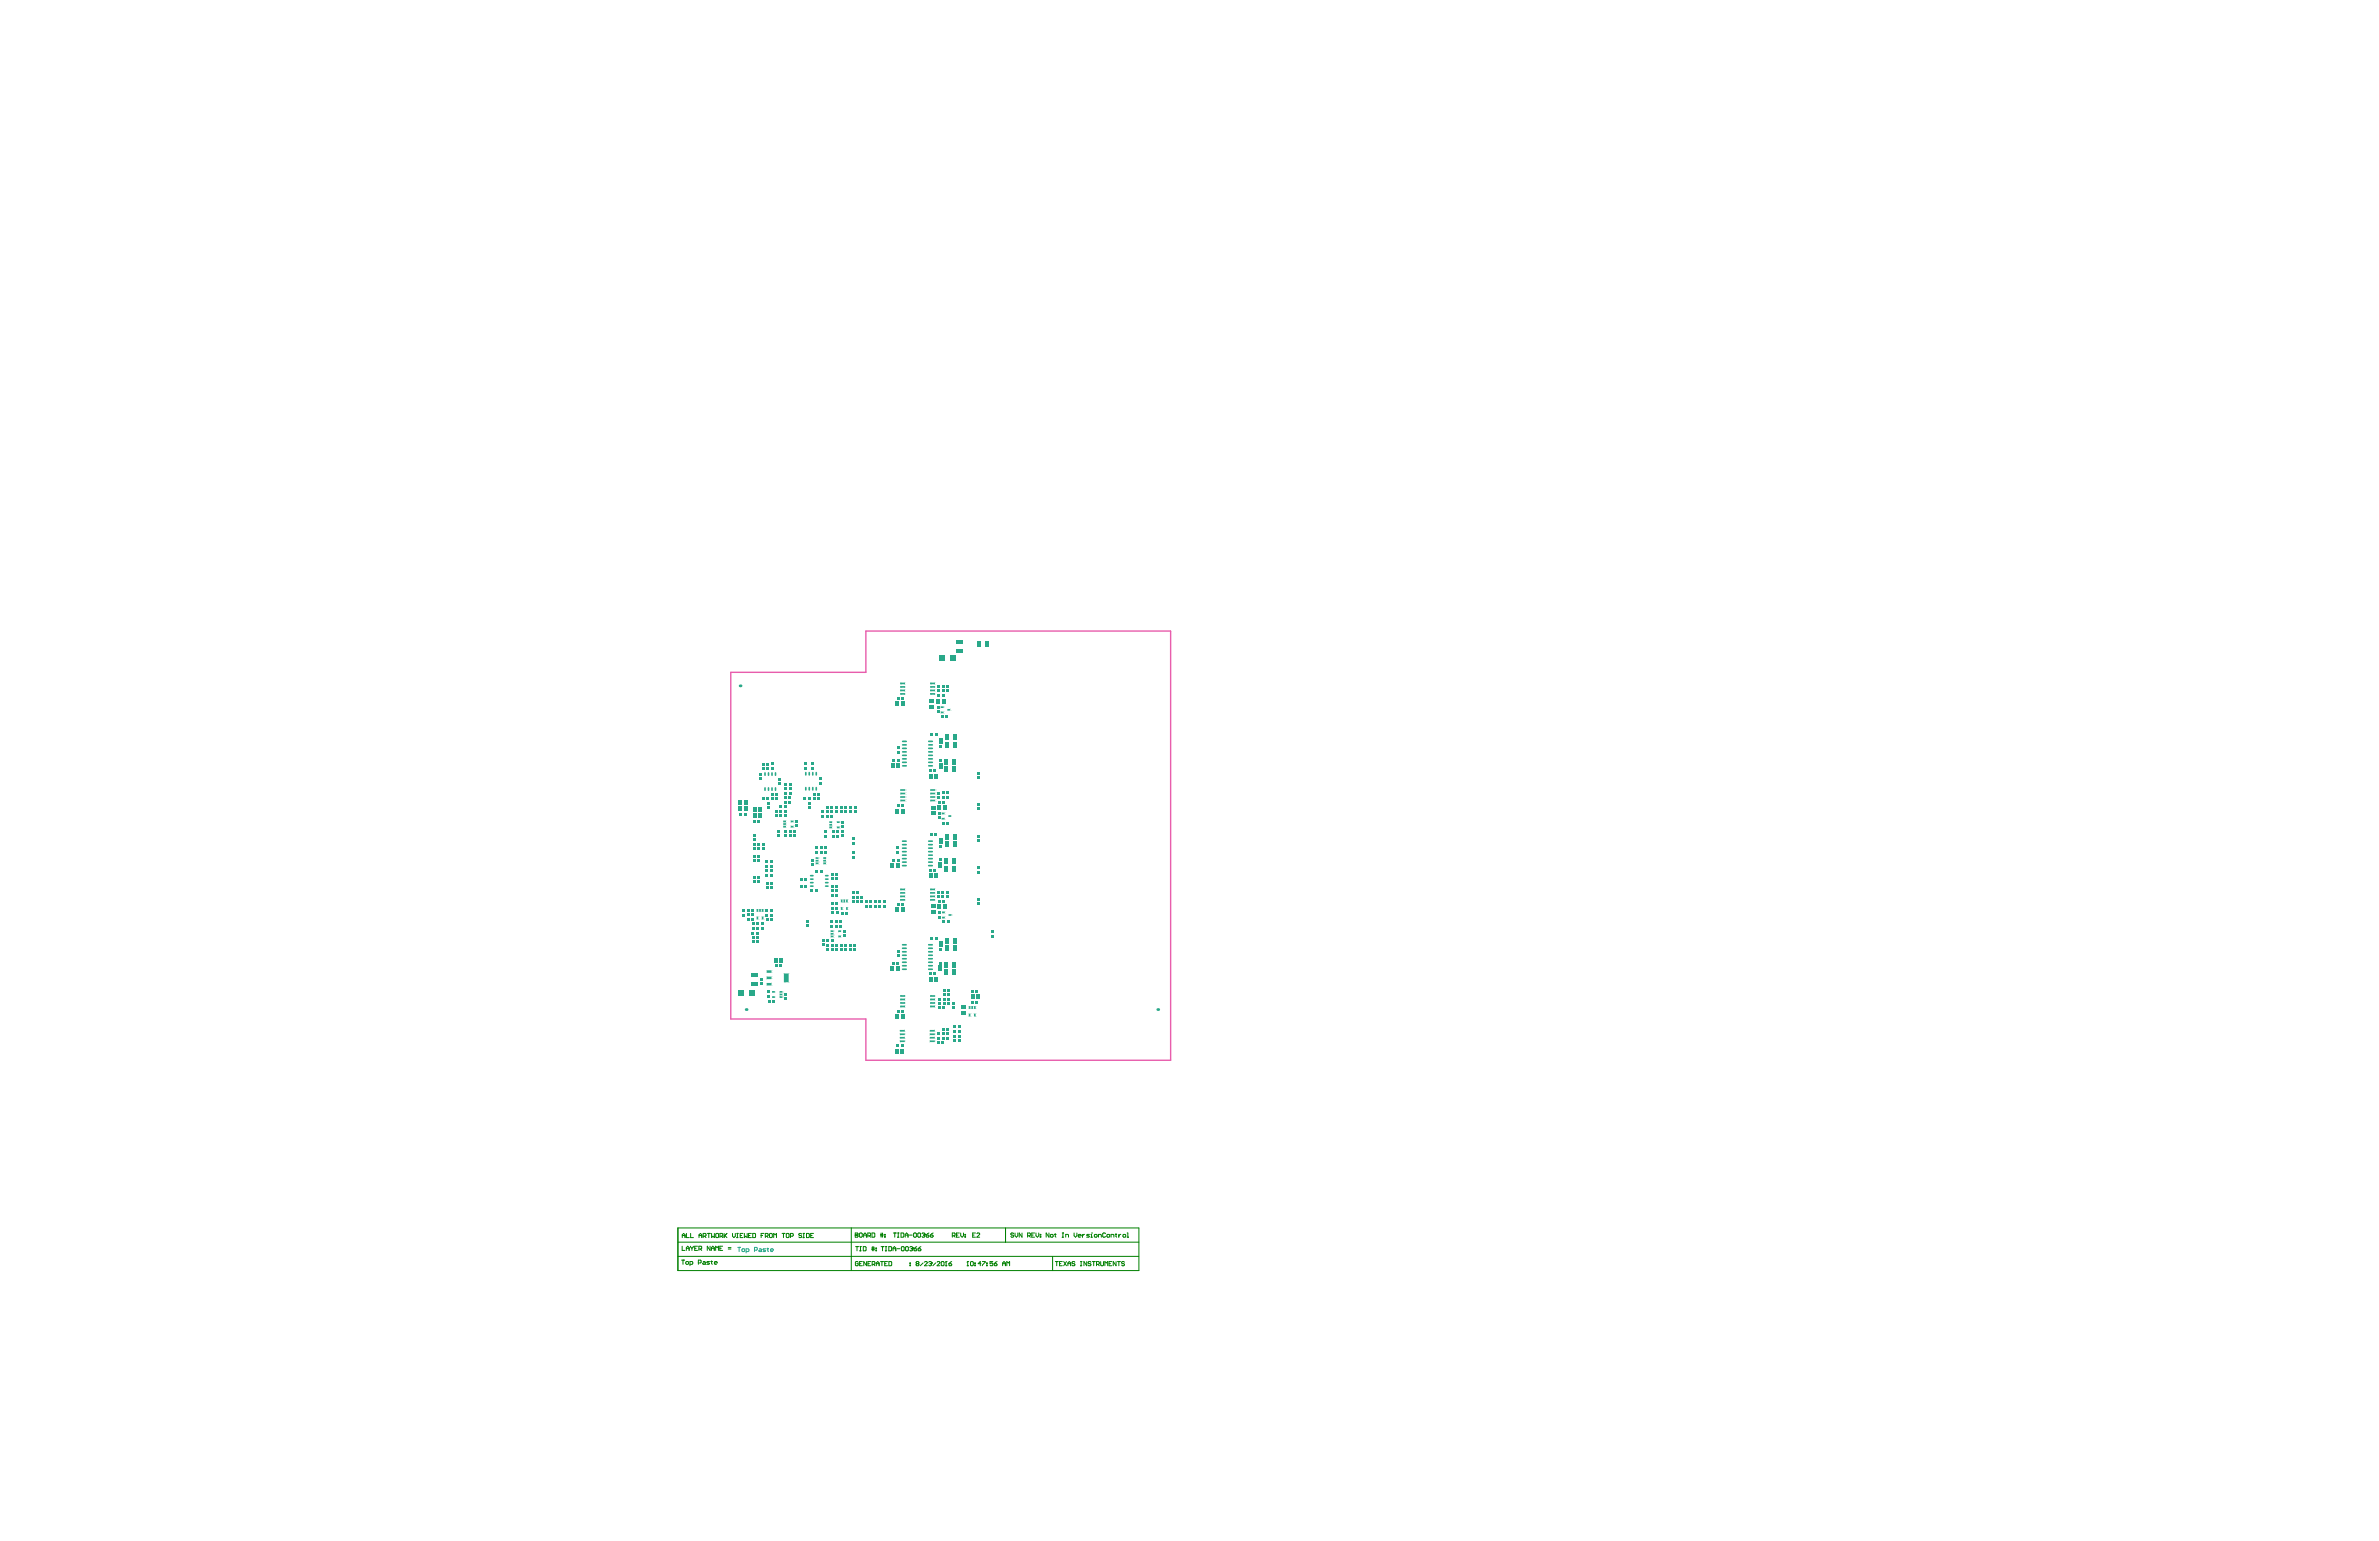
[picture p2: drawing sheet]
<svg xmlns="http://www.w3.org/2000/svg" width="864mm" height="559mm" viewBox="0 0 864 559" stroke-linecap="round" stroke-linejoin="round" font-family="sans-serif">
<g fill="none" stroke="#008000" stroke-width=".36">
<path d="M246.1 455.9h167.3M246.1 450.7h167.3M247.4 457.2h1M247.6 452.2v1.5h1M247.7 449.1v-1l.5-.6 .5 .6v1M247.7 448.3h1M247.9 457.2v1.6M249.1 453.7v-1l.6-.5 .5 .5v1M249.1 453h1.1M249.2 447.5v1.6h1M249.2 457.7l.8 .3-.3 .8-.8-.3zM250.5 458.8h.7l.3-.3-.3-.8h-.7v1.6"/>
<path d="M250.7 452.2l.5 .8M250.7 447.5v1.6h1M251.2 453v.7M251.7 452.2l-.5 .8M252.2 453h.5M253.2 452.2h-1v1.5h1M253.5 458.3h.8l.2-.3-.2-.8h-.8v1.6M253.7 453.2h.8l.2-.2-.2-.8h-.8v1.5M253.7 449.1v-1l.6-.6 .5 .6v1M253.7 448.3h1.1M254.2 453.2l.5 .5M255.3 448.6h.7l.3-.3-.3-.8h-.7v1.6"/>
<path d="M255.3 457.7l.7 .3v.8h-.7l-.3-.3 .3-.2h.7M255.8 448.6l.5 .5M256.8 447.5h1M257.3 447.5v1.6M257.6 457.7h-.8l-.3 .3 1.1 .5-.3 .3h-.8M257.8 452.2v1.5l-1-1.5v1.5M258.1 457.7h.5M258.3 453h1M258.3 453.7v-1l.5-.5 .5 .5v1M258.3 447.5v1.6l.5-.5 .5 .5v-1.6M258.3 457.5v1l.3 .3M259.3 458.3h1l-.2-.6-.8 .3 .3 .8h.5"/>
<path d="M259.8 453.7v-1.5l.5 .5 .5-.5v1.5M259.8 447.8l.3-.3 .7 .3v1l-.2 .3-.8-.3zM261.3 453h.5M261.4 448.6h.7l.3-.3-.3-.8h-.7v1.6M261.9 448.6l.5 .5M262.3 452.2h-1v1.5h1M262.9 447.5v1.6M263.1 448.3l.8 .8M263.9 447.5l-1 1.1M264.4 453.2h1M264.4 452.7h1M265.9 447.5v1.1l.5 .5 .5-.5v-1.1"/>
<path d="M267.4 449.1h.5M267.4 447.5h.5M267.7 447.5v1.6M268.7 448.3h.5M269.7 447.5h-1v1.6h1M270.2 447.5v1.6l.5-.5 .5 .5v-1.6M271.7 448.3h.5M272.8 447.5h-1.1v1.6h1.1M273.3 447.5h.7l.3 .3v1l-.3 .3h-.7zM276.3 448.3h.5M277.3 447.5h-1v1.6M277.8 448.6h.8l.2-.8-.2-.3h-.8v1.6"/>
<path d="M278.3 448.6l.5 .5M279.6 447.5l.8 .3v1l-.3 .3-.8-.3v-1zM280.9 449.1v-1.6l.5 .6 .5-.6v1.6M283.9 447.5h1M284.4 447.5v1.6M285.7 447.5l.7 .3v1l-.2 .3-.8-.3v-1zM286.9 448.6h.8l.3-.8-.3-.3h-.8v1.6M291 447.8l-.3-.3-.7 .3 .2 .5 .8 .3-.3 .5-.7-.3M291.5 449.1h.5M291.5 447.5h.5M291.8 447.5v1.6M292.8 447.5h.7l.3 .3v1l-.3 .3h-.7z"/>
<path d="M294.3 448.3h.5M295.3 447.5h-1v1.6h1M309 445.5v15.5M310.5 448.2h.1M310.5 447.4h.7l.3 .2-.3 .6 .3 .5-.3 .2h-.7zM310.5 448.2h.7M310.6 452.3h1M311.1 452.3v1.6M311.5 458l-.2-.2-.8 .2v1l.8 .3 .2-.8h-.5M312 447.6l.2-.2 .8 .2v1.1l-.3 .2-.7-.2zM312 458.5h.5M312.1 452.3h.5"/>
<path d="M312.1 453.9h.5M312.4 452.3v1.6M313.1 457.8h-1.1v1.5h1.1M313.4 452.3h.7l.3 .3v1l-.3 .3h-.7zM313.5 448.2h1M313.5 448.9v-1l.5-.5 .5 .5v1M314.6 457.8v1.5l-1-1.5v1.5M315 448.4h.8l.2-.8-.2-.2h-.8v1.5M315.1 458.5h.5M315.5 448.4l.5 .5M316.1 457.8h-1v1.5h1M316.4 452.8h1"/>
<path d="M316.4 453.4h1M316.5 447.4h.8l.3 .2v1.1l-.3 .2h-.8zM316.6 458.8h.8l.2-.8-.2-.2h-.8v1.5M316.7 452.3v1.6M317.1 458.8l.5 .5M317.2 452.3v1.6M317.9 453.6l.3 .3zM317.9 452.8l.3 .3zM318.1 458.5h1M318.1 459.3v-1l.5-.5 .5 .5v1M319.6 447.9h1M319.6 448.4h1"/>
<path d="M319.6 457.8h1.1M319.8 447.4v1.5M319.9 452.3h1M320.1 457.8v1.5M320.3 447.4v1.5M320.4 452.3v1.6M321.1 448.7l.3 .2zM321.1 447.9l.3 .3zM321.2 458.5h.5M321.4 452.3h.5M321.4 453.9h.5M321.6 452.3v1.6"/>
<path d="M322.2 457.8h-1v1.5h1M322.6 452.3h.8l.3 .3v1l-.3 .3h-.8zM322.7 457.8h.7l.3 .2v1l-.3 .3h-.7zM324.2 453.1h1M324.2 453.9v-1.1l.5-.5 .5 .5v1.1M324.3 447.4h1M324.8 447.4v1.5M325.7 453.1h1M325.8 448.9h.5M325.8 447.4h.5M326.1 447.4v1.5M327.1 447.4h.7l.3 .2v1.1l-.3 .2h-.7z"/>
<path d="M327.5 452.3l.7 .3v1l-.2 .3-.8-.3v-1zM328.6 448.2h1M328.6 448.9v-1l.5-.5 .5 .5v1M329 452.3l.7 .3v1l-.2 .3-.8-.3v-1zM330.1 448.2h1M330.2 452.6l.8-.3 .3 .5M330.3 459l.2 .3zM330.3 458.3l.2 .2zM330.8 453.1h.2M331 453.1l.3 .3-.3 .5-.8-.3M331.3 452.8h.1M331.3 452.8l-.3 .3"/>
<path d="M331.8 453.1h.7l.3 .5-.8 .3zM331.9 447.4l.8 .2v1.1l-.3 .2-.8-.2v-1.1zM332.8 452.3l-1 .8M332.8 458.5l-.2-.2 .2-.5 .8 .2-.3 .5M332.8 458.5l-.2 .3 .2 .5 .8-.3-.3-.5M332.8 458.5h.5M333.3 453.1h.7l.3 .5-.8 .3zM333.4 447.4l.8 .2v1.1l-.3 .2-.7-.2v-1.1zM334.3 452.3l-1 .8M334.7 447.6l.7-.2 .3 .5M335.1 458.3l-1 1M335.2 448.2h.2"/>
<path d="M335.4 448.2l.3 .2-.3 .5-.7-.2M335.6 458l.3-.2 .7 .2-1 1.3h1M335.7 447.9h.1M335.7 447.9l-.3 .3M336.2 448.2h.8l.2 .5-.7 .2zM337.1 458l.8-.2 .2 .5M337.2 447.4l-1 .8M337.6 458.5h.3M337.7 448.2h.8l.2 .5-.7 .2zM337.9 458.5l.2 .3-.2 .5-.8-.3M338.1 458.3h.1M338.1 458.3l-.2 .2"/>
<path d="M338.7 447.4l-1 .8M339.7 458.3l-1.1 1M340.2 458l.2-.2 .8 .2-1 1.3h1M341.7 458l.2-.2 .8 .2v1l-.3 .3-.7-.3zM343.2 459.3h.5M343.5 457.8h.1M343.5 457.8v1.5M343.5 457.8l-.3 .2M344.5 458.5h.7l.3 .5-.8 .3zM345.5 457.8l-1 .7M345.7 448.4h.8l.2-.8-.2-.2h-.8v1.5M346.2 448.4l.5 .5"/>
<path d="M347.2 448.2h.5M348.2 447.4h-1v1.5h1M348.7 447.4v1l.5 .5 .6-.5v-1M350.3 448.7l.2 .2zM350.3 447.9l.2 .3zM351 459.3h.5M351.3 457.8h.1M351.3 457.8v1.5M351.3 457.8l-.3 .2M352.3 458l.3-.2 .7 .2v1l-.2 .3-.8-.3zM353.1 448.2h.5M353.8 459l.3 .3z"/>
<path d="M353.8 458.3l.3 .2zM354.1 447.4h-1v1.5h1M354.6 447.6l.3-.2 .7 .2-1 1.3h1M356.1 458.5h-1l.8-.7v1.5M356.6 457.8h1l-1 1.5M358.1 459l.3 .3zM358.1 458.3l.3 .2zM360.4 457.8h-1v.7l.5-.2 .5 .2-.2 .8-.8-.3M360.9 458.5h.8l.2 .5-.7 .3zM361.9 457.8l-1 .7M364 459.3v-1l.5-.5 .5 .5v1M364 458.5h1"/>
<path d="M365 445.6v5.2M365.5 459.3v-1.5l.5 .5 .5-.5v1.5M368 447.6l-.3-.2-.8 .2 .3 .6 .8 .2-.3 .5-.8-.2M368.5 447.4v1l.5 .5 .5-.5v-1M371 447.4v1.5l-1-1.5v1.5M373 448.4h.8l.2-.8-.2-.2h-.8v1.5M373.5 448.4l.5 .5M374.5 448.2h.6M375.6 447.4h-1.1v1.5h1.1M376.1 447.4v1l.5 .5 .5-.5v-1M377.6 448.7l.2 .2zM377.6 447.9l.2 .3z"/>
<path d="M380.8 447.4v1.5l-1-1.5v1.5M381.5 447.9l.8 .3-.3 .7-.7-.2zM382.1 455.9v5.1M382.8 447.9h.5M383.1 447.6v1.1l.2 .2M383.1 457.8h1M383.6 457.8v1.5M384.6 458.5h.5M385.6 448.9h.5M385.6 447.4h.5M385.6 457.8h-1v1.5h1M385.9 447.4v1.5"/>
<path d="M386.1 457.8l1 1.5M386.9 448.9v-1h.7l.3 .3v.7M387.1 457.8l-1 1.5M387.7 458.5h1M387.7 459.3v-1l.5-.5 .5 .5v1M389.9 447.4v1l.5 .5 .5-.5v-1M390.2 458l-.3-.2-.7 .2 .2 .5 .8 .3-.3 .5-.7-.3M391.4 448.4h1l-.2-.5-.8 .3 .3 .7h.5M392.2 457.8h.5M392.2 459.3h.5M392.5 457.8v1.5M392.9 447.9v1"/>
<path d="M393.7 447.9l-.8 .5M394.5 457.8v1.5l-1-1.5v1.5M395.5 447.9h-.8l-.2 .3 1 .5-.3 .2h-.7M396 448.9h.5M396 447.9h.2v1M396 458l-.2-.2-.8 .2 .3 .5 .7 .3-.2 .5-.8-.3M396.2 447.4h.1M396.5 457.8h1M397 457.8v1.5M397.5 447.9l.8 .3-.3 .7-.7-.2zM398 458.8h.8l.3-.8-.3-.2h-.8v1.5M398.5 458.8l.6 .5"/>
<path d="M398.8 448.9v-1h.7l.3 .3v.7M399.6 457.8v1.2l.2 .3 .8-.3v-1.2M401.1 459.3v-1.5l.5 .5 .5-.5v1.5M401.3 447.6l-.2-.2-.8 .2v1.1l.2 .2 .8-.2M402.1 447.9l.7 .3-.2 .7-.8-.2zM402.6 458.5h.5M403.3 448.9v-1h.8l.2 .3v.7M403.6 457.8h-1v1.5h1M404.9 447.9h.5M405.1 447.6v1.1l.3 .2M405.1 457.8v1.5l-1-1.5v1.5M405.6 457.8h1.1"/>
<path d="M406.1 447.9v1M406.1 457.8v1.5M406.9 447.9l-.8 .5M407.9 447.9l.8 .3-.3 .7-.8-.2zM408.2 458l-.3-.2-.7 .2 .2 .5 .8 .3-.3 .5-.7-.3M409.2 448.9h.5M409.2 447.4h.2v1.5M246.1 461h167.3v-15.4h-167.3v15.4"/>
</g>
<path d="M265.3 244h49v-15h110.7v155.7h-110.7v-15h-49z" fill="none" stroke="#e85dac" stroke-width=".51"/>
<path d="M267.8 452.6h1M268.3 452.6v1.5M269.3 453.4l.8-.3 .2 .8-.7 .2zM270.8 454.1h.8l.3-.7-.3-.3h-.8v1.5M273.9 453.6h.7l.3-.2-.3-.8h-.7v1.5M275.7 453.1l.7 .3v.7h-.7l-.3-.2 .3-.3h.7M277.9 453.1h-.7l-.3 .3 1 .5-.2 .2h-.8M278.4 453.1h.6M278.7 452.9v1l.3 .2M279.7 453.6h1l-.2-.5-.8 .3 .3 .7h.5" fill="none" stroke="#29a889" stroke-width=".36"/>
<g fill="#29a889">
<path d="M271.2 331.5h1v.9h-1z" fill-rule="evenodd"/>
<path d="M271.2 329.9h1v.9h-1z" fill-rule="evenodd"/>
<path d="M272.9 339.7h.9v1h-.9z" fill-rule="evenodd"/>
<path d="M272.8 338.1h1v.9h-1z" fill-rule="evenodd"/>
<path d="M272.8 331.5h1v.9h-1z" fill-rule="evenodd"/>
<path d="M272.8 329.9h1v.9h-1z" fill-rule="evenodd"/>
<path d="M273.3 319.3h.9v1h-.9z" fill-rule="evenodd"/>
<path d="M273.3 317.7h.9v1h-.9z" fill-rule="evenodd"/>
<path d="M273.2 311.7h1v1h-1z" fill-rule="evenodd"/>
<path d="M273.3 307.4h.9v1h-.9z" fill-rule="evenodd"/>
<path d="M273.4 297.5h1v1h-1z" fill-rule="evenodd"/>
<path d="M274.6 329.9h.6v.9h-.6z" fill-rule="evenodd"/>
<path d="M275.6 329.8l.6 .1-.1 .9h-.5z" fill-rule="evenodd"/>
<path d="M274.9 319.3h1v1h-1z" fill-rule="evenodd"/>
<path d="M274.9 317.7h1v1h-1z" fill-rule="evenodd"/>
<path d="M274.8 311.7h1v1h-1z" fill-rule="evenodd"/>
<path d="M275 307.4h.9v1h-.9z" fill-rule="evenodd"/>
<path d="M274.9 297.5h1v1h-1z" fill-rule="evenodd"/>
<path d="M276.7 276.8h.9v1h-.9z" fill-rule="evenodd"/>
<path d="M281.4 350h1v.9h-1z" fill-rule="evenodd"/>
<path d="M281 347.7h1.3v1.6h-1.3z" fill-rule="evenodd"/>
<path d="M281.4 295.4h1v1h-1z" fill-rule="evenodd"/>
<path d="M281.4 289.3h1v1h-1z" fill-rule="evenodd"/>
<path d="M283.1 360.6h.9v.5l-.9 .1z" fill-rule="evenodd"/>
<path d="M283 350h1v.9h-1z" fill-rule="evenodd"/>
<path d="M283 347.7h1.3v1.6h-1.3z" fill-rule="evenodd"/>
<path d="M283 295.4h1v.9h-1z" fill-rule="evenodd"/>
<path d="M284.8 361.8h1v1h-1z" fill-rule="evenodd"/>
<path d="M284.8 360.2h1v1h-1z" fill-rule="evenodd"/>
<path d="M284.7 301.2h1v.9h-1z" fill-rule="evenodd"/>
<path d="M284.7 287.3h1v.9h-1z" fill-rule="evenodd"/>
<path d="M287.1 299.7h.9l.1 .5-1 .1z" fill-rule="evenodd"/>
<path d="M287.1 297.8h.9l.1 .5-1 .1z" fill-rule="evenodd"/>
<path d="M293.3 291h1v1h-1z" fill-rule="evenodd"/>
<path d="M293.3 289.3h1v1h-1z" fill-rule="evenodd"/>
<path d="M295 289.3h1v1h-1z" fill-rule="evenodd"/>
<path d="M297.6 315.6h1v1h-1z" fill-rule="evenodd"/>
<path d="M297.7 307.2h1v.9h-1z" fill-rule="evenodd"/>
<path d="M299.3 307.1h.9v1h-.9z" fill-rule="evenodd"/>
<path d="M299 302.9h1v1h-1z" fill-rule="evenodd"/>
<path d="M299 301.3h1v1h-1z" fill-rule="evenodd"/>
<path d="M301.6 344.1h1v1h-1z" fill-rule="evenodd"/>
<path d="M301.5 339.5h1v.5l-.9 .1z" fill-rule="evenodd"/>
<path d="M301.6 337.6h.9v.5l-.9 .1z" fill-rule="evenodd"/>
<path d="M301.6 338.5h.9v.6h-.9z" fill-rule="evenodd"/>
<path d="M301.5 335.6h1v.9h-1z" fill-rule="evenodd"/>
<path d="M301.5 334h1v.9h-1z" fill-rule="evenodd"/>
<path d="M301.7 327.5h1v1h-1z" fill-rule="evenodd"/>
<path d="M301.1 300l.9-.1v.6h-.9z" fill-rule="evenodd"/>
<path d="M301.1 299h.9v.5l-.9 .1z" fill-rule="evenodd"/>
<path d="M301.1 298.1l.9-.1v.6h-.9z" fill-rule="evenodd"/>
<path d="M301.4 295.7h1v.9h-1z" fill-rule="evenodd"/>
<path d="M303.2 344.1h1v.9h-1z" fill-rule="evenodd"/>
<path d="M303.1 335.6h1v.9h-1z" fill-rule="evenodd"/>
<path d="M303.1 334h1v.9h-1z" fill-rule="evenodd"/>
<path d="M303.4 327.5h.9v1h-.9z" fill-rule="evenodd"/>
<path d="M303.3 321.2h.9v1h-.9z" fill-rule="evenodd"/>
<path d="M303.6 301.3h1v1h-1z" fill-rule="evenodd"/>
<path d="M303.8 300l.9-.1 .1 .6h-1z" fill-rule="evenodd"/>
<path d="M303.8 298.1l.9-.1 .1 .6h-1z" fill-rule="evenodd"/>
<path d="M305.4 301.2h.9v1h-.9z" fill-rule="evenodd"/>
<path d="M305.4 299.4h1v1h-1z" fill-rule="evenodd"/>
<path d="M309.9 344h1v1h-1z" fill-rule="evenodd"/>
<path d="M309.2 323.5h1v.9h-1z" fill-rule="evenodd"/>
<path d="M309.4 309h.9v1h-.9z" fill-rule="evenodd"/>
<path d="M309.4 305.5h.9v1h-.9z" fill-rule="evenodd"/>
<path d="M323.2 313.2h1.3v1.6h-1.3z" fill-rule="evenodd"/>
<path d="M323.9 311.6h1v1h-1z" fill-rule="evenodd"/>
<path d="M324 275.3h1v1h-1z" fill-rule="evenodd"/>
<path d="M325.6 366.6h1v1h-1z" fill-rule="evenodd"/>
<path d="M325.5 346.3h1v1h-1z" fill-rule="evenodd"/>
<path d="M325.5 327.7h1v1h-1z" fill-rule="evenodd"/>
<path d="M325.3 313.2h1.2v1.6h-1.2z" fill-rule="evenodd"/>
<path d="M325.5 311.6h1v1h-1z" fill-rule="evenodd"/>
<path d="M325.5 307.1h.9v1h-.9z" fill-rule="evenodd"/>
<path d="M325.6 275.3h1v1h-1z" fill-rule="evenodd"/>
<path d="M325.5 272.5h1v1h-1z" fill-rule="evenodd"/>
<path d="M325.5 270.9h1v1h-1z" fill-rule="evenodd"/>
<path d="M325.5 252.9h1v1h-1z" fill-rule="evenodd"/>
<path d="M337.7 339.9h1v1h-1z" fill-rule="evenodd"/>
<path d="M340.1 376.2h1v1h-1z" fill-rule="evenodd"/>
<path d="M340.1 374.6h1v1h-1z" fill-rule="evenodd"/>
<path d="M340.2 323.3h1v1h-1z" fill-rule="evenodd"/>
<path d="M340.3 288.9h.9v1h-.9z" fill-rule="evenodd"/>
<path d="M340.3 287.3h.9v1h-.9z" fill-rule="evenodd"/>
<path d="M340.2 250.2h1v1h-1z" fill-rule="evenodd"/>
<path d="M340.2 248.6h1v1h-1z" fill-rule="evenodd"/>
<path d="M341.8 376.2h1v1h-1z" fill-rule="evenodd"/>
<path d="M341.8 374.6h1v.9h-1z" fill-rule="evenodd"/>
<path d="M342.3 362.1h1v.9h-1z" fill-rule="evenodd"/>
<path d="M342.3 360.4h1v1h-1z" fill-rule="evenodd"/>
<path d="M342.2 334h1v1h-1z" fill-rule="evenodd"/>
<path d="M341.8 323.4h1v.9h-1z" fill-rule="evenodd"/>
<path d="M341.9 294.9h.9l.1 .5-1 .1z" fill-rule="evenodd"/>
<path d="M342 288.9h1v.9h-1z" fill-rule="evenodd"/>
<path d="M342 287.2h1v1h-1z" fill-rule="evenodd"/>
<path d="M341.6 256.3h.9v.5l-.9 .1z" fill-rule="evenodd"/>
<path d="M341.9 250.2h1v.9h-1z" fill-rule="evenodd"/>
<path d="M341.9 248.5h1v1h-1z" fill-rule="evenodd"/>
<path d="M343.9 362.1h1v.9h-1z" fill-rule="evenodd"/>
<path d="M343.9 360.4h1v1h-1z" fill-rule="evenodd"/>
<path d="M343.8 334h1v1h-1z" fill-rule="evenodd"/>
<path d="M344.4 331.7h.9l.1 .5-1 .1z" fill-rule="evenodd"/>
<path d="M344.3 295.8h.9l.1 .6h-1z" fill-rule="evenodd"/>
<path d="M343.6 288.9h1v.9h-1z" fill-rule="evenodd"/>
<path d="M343.6 287.2h1v1h-1z" fill-rule="evenodd"/>
<path d="M344 257.2h.9v.6h-.9z" fill-rule="evenodd"/>
<path d="M343.5 250.2h1v.9h-1z" fill-rule="evenodd"/>
<path d="M343.5 248.5h1v1h-1z" fill-rule="evenodd"/>
<path d="M346 372.1h1v1h-1z" fill-rule="evenodd"/>
<path d="M347.7 372.1h.9v1h-.9z" fill-rule="evenodd"/>
<path d="M351.7 367.8l.6 .1-.1 .9h-.5z" fill-rule="evenodd"/>
<path d="M359.8 337.5h.9v1h-.9z" fill-rule="evenodd"/>
<path d="M271.2 333.1h1v.9h-1z" fill-rule="evenodd"/>
<path d="M272.9 341.3h.9v1h-.9z" fill-rule="evenodd"/>
<path d="M272.9 336.3h.9v1h-.9z" fill-rule="evenodd"/>
<path d="M272.9 334.7h.9v1h-.9z" fill-rule="evenodd"/>
<path d="M272.8 333.1h1v.9h-1z" fill-rule="evenodd"/>
<path d="M273.2 310.2h1v.9h-1z" fill-rule="evenodd"/>
<path d="M273.3 305.8h.9v1h-.9z" fill-rule="evenodd"/>
<path d="M273.3 302.6h1v1h-1z" fill-rule="evenodd"/>
<path d="M273.3 304.2h1v1h-1z" fill-rule="evenodd"/>
<path d="M274.6 332.6h.6v1l-.6-.1z" fill-rule="evenodd"/>
<path d="M274.8 310.2h1v.9h-1z" fill-rule="evenodd"/>
<path d="M275 305.8h.9v1h-.9z" fill-rule="evenodd"/>
</g>
<path d="M277.7 280.4v.9M277.7 285.9v.8" fill="none" stroke="#29a889" stroke-width=".6"/>
<g fill="#29a889">
<path d="M276.7 278.4h.9v1h-.9z" fill-rule="evenodd"/>
<path d="M278.7 362.9h1v1h-1z" fill-rule="evenodd"/>
<path d="M278.7 359.4h.9v1h-.9z" fill-rule="evenodd"/>
<path d="M278.7 361h.9v1h-.9z" fill-rule="evenodd"/>
</g>
<path d="M279 280.4v.9M279 285.9v.8" fill="none" stroke="#29a889" stroke-width=".6"/>
<path d="M281.4 293.8h1v1h-1z" fill-rule="evenodd" fill="#29a889"/>
<path d="M281.5 285.9v.8" fill="none" stroke="#29a889" stroke-width=".6"/>
<path d="M281.4 287.8h1v1h-1z" fill-rule="evenodd" fill="#29a889"/>
<path d="M281.5 280.4v.9" fill="none" stroke="#29a889" stroke-width=".6"/>
<g fill="#29a889">
<path d="M283 361.6l1-.1v.5l-.9 .1z" fill-rule="evenodd"/>
<path d="M283.1 359.6h.9v.6h-.9z" fill-rule="evenodd"/>
<path d="M283 293.8h1v1h-1z" fill-rule="evenodd"/>
<path d="M283 292.2h1v1h-1z" fill-rule="evenodd"/>
<path d="M284.7 302.7h1v1h-1z" fill-rule="evenodd"/>
<path d="M284.8 284h.9v1h-.9z" fill-rule="evenodd"/>
<path d="M284.8 285.6h.9v1h-.9z" fill-rule="evenodd"/>
<path d="M293.3 292.6h1v1h-1z" fill-rule="evenodd"/>
</g>
<path d="M293.8 280.3v.9M293.8 285.8v.8M296.3 285.8v.8" fill="none" stroke="#29a889" stroke-width=".6"/>
<path d="M295 287.8h1v1h-1z" fill-rule="evenodd" fill="#29a889"/>
<path d="M296.3 280.3v.9" fill="none" stroke="#29a889" stroke-width=".6"/>
<g fill="#29a889">
<path d="M297.7 308.7h1v1h-1z" fill-rule="evenodd"/>
<path d="M297.5 283.7h.9v1h-.9z" fill-rule="evenodd"/>
<path d="M297.5 282.1h.9v1h-.9z" fill-rule="evenodd"/>
<path d="M299.3 308.7h.9v1h-.9z" fill-rule="evenodd"/>
<path d="M301.6 340.8h1v1h-1z" fill-rule="evenodd"/>
<path d="M301.6 342.5h1v.9h-1z" fill-rule="evenodd"/>
<path d="M301.7 329.1h1v1h-1z" fill-rule="evenodd"/>
<path d="M301.6 324.4h1v.9h-1z" fill-rule="evenodd"/>
<path d="M301.8 330.7h1v1h-1z" fill-rule="evenodd"/>
<path d="M301.8 318.3h.9v1h-.9z" fill-rule="evenodd"/>
<path d="M301.8 316.7h.9v1h-.9z" fill-rule="evenodd"/>
<path d="M301.7 321.1h.9v1h-.9z" fill-rule="evenodd"/>
<path d="M301.7 322.7h.9v1h-.9z" fill-rule="evenodd"/>
<path d="M301.4 294.1h1v.9h-1z" fill-rule="evenodd"/>
<path d="M301.4 292.4h1v1h-1z" fill-rule="evenodd"/>
<path d="M303.2 342.5h1v1h-1z" fill-rule="evenodd"/>
<path d="M303.4 329.1h.9v1h-.9z" fill-rule="evenodd"/>
<path d="M303.2 324.4h1v.9h-1z" fill-rule="evenodd"/>
<path d="M303.4 330.7h1v1h-1z" fill-rule="evenodd"/>
<path d="M303.3 322.8h.9v1h-.9z" fill-rule="evenodd"/>
<path d="M303.3 316.7h.9v1h-.9z" fill-rule="evenodd"/>
<path d="M303.3 318.3h.9v1h-.9z" fill-rule="evenodd"/>
<path d="M303.6 302.9h1v.9h-1z" fill-rule="evenodd"/>
<path d="M303.2 292.5h1v.9h-1z" fill-rule="evenodd"/>
<path d="M303.2 294h1v1h-1z" fill-rule="evenodd"/>
<path d="M305.3 329.2h.5v1l-.6-.1z" fill-rule="evenodd"/>
<path d="M305.2 326.5h.6v.9h-.6z" fill-rule="evenodd"/>
<path d="M306.2 326.5h.6l-.1 .9h-.5z" fill-rule="evenodd"/>
<path d="M305.3 330.9h1v.9h-1z" fill-rule="evenodd"/>
<path d="M305.4 302.8h.9v1h-.9z" fill-rule="evenodd"/>
<path d="M305.4 297.8h1v1h-1z" fill-rule="evenodd"/>
<path d="M307.2 329.2h.5v1l-.6-.1z" fill-rule="evenodd"/>
<path d="M307.1 326.5h.6v.9h-.6z" fill-rule="evenodd"/>
<path d="M309.9 342.5h1v1h-1z" fill-rule="evenodd"/>
<path d="M309.2 325.1h1v1h-1z" fill-rule="evenodd"/>
<path d="M309.2 326.7h1v1h-1z" fill-rule="evenodd"/>
<path d="M309.4 310.6h.9v1h-.9z" fill-rule="evenodd"/>
<path d="M309.4 303.9h.9v1h-.9z" fill-rule="evenodd"/>
<path d="M309.9 292.5h1v.9h-1z" fill-rule="evenodd"/>
<path d="M309.9 294h1v1h-1z" fill-rule="evenodd"/>
<path d="M315.6 326.7h1v.9h-1z" fill-rule="evenodd"/>
<path d="M315.6 328.3h1v1h-1z" fill-rule="evenodd"/>
<path d="M317.3 328.3h.9v1h-.9z" fill-rule="evenodd"/>
<path d="M317.3 326.7h.9v1h-.9z" fill-rule="evenodd"/>
<path d="M323.8 349.2h1v1h-1z" fill-rule="evenodd"/>
<path d="M323.4 277h1.2v1.6h-1.2z" fill-rule="evenodd"/>
<path d="M325.4 379h1v1h-1z" fill-rule="evenodd"/>
<path d="M325.4 349.2h1v1h-1z" fill-rule="evenodd"/>
<path d="M325.5 344.7h1v1h-1z" fill-rule="evenodd"/>
<path d="M325.5 308.7h.9v1h-.9z" fill-rule="evenodd"/>
<path d="M325.6 291.8h1v1h-1z" fill-rule="evenodd"/>
<path d="M325.4 277h1.3v1.6h-1.3z" fill-rule="evenodd"/>
<path d="M337.7 302.5h1v.9h-1z" fill-rule="evenodd"/>
<path d="M337.8 266.1h1v.9h-1z" fill-rule="evenodd"/>
<path d="M337.5 253.7h1.6v1.3h-1.6z" fill-rule="evenodd"/>
<path d="M337.5 255.8h1.6v1.2h-1.6z" fill-rule="evenodd"/>
<path d="M340.1 377.9h1v.9h-1z" fill-rule="evenodd"/>
<path d="M340.2 324.9h1v1h-1z" fill-rule="evenodd"/>
<path d="M340.3 252h1v1h-1z" fill-rule="evenodd"/>
<path d="M339.9 253.7h1.3v1.6h-1.3z" fill-rule="evenodd"/>
<path d="M340.1 257.7h1v1h-1z" fill-rule="evenodd"/>
<path d="M340.1 256.1h1v1h-1z" fill-rule="evenodd"/>
<path d="M341.8 372.9h1v1h-1z" fill-rule="evenodd"/>
<path d="M341.7 377.9h1v.9h-1z" fill-rule="evenodd"/>
<path d="M342.1 365.2h1v1h-1z" fill-rule="evenodd"/>
<path d="M342.3 358.9h1v.9h-1z" fill-rule="evenodd"/>
<path d="M342.3 363.6h1v.9h-1z" fill-rule="evenodd"/>
<path d="M342 332.7l.9-.1 .1 .6h-1z" fill-rule="evenodd"/>
<path d="M341.8 324.9h1v1h-1z" fill-rule="evenodd"/>
<path d="M342.1 326.6h1v.9h-1z" fill-rule="evenodd"/>
<path d="M342 330.8h.9l.1 .5-1 .1z" fill-rule="evenodd"/>
<path d="M341.9 296.8h.9l.1 .5-1 .1z" fill-rule="evenodd"/>
<path d="M341.9 298.2h1v.9h-1z" fill-rule="evenodd"/>
<path d="M342.1 290.5h1v1h-1z" fill-rule="evenodd"/>
<path d="M341.5 259.6h1v1h-1z" fill-rule="evenodd"/>
<path d="M341.9 252h1v1h-1z" fill-rule="evenodd"/>
<path d="M341.9 253.7h1.3v1.6h-1.3z" fill-rule="evenodd"/>
<path d="M341.5 258.2h1v.5l-.9 .1z" fill-rule="evenodd"/>
<path d="M343.9 358.9h1v.9h-1z" fill-rule="evenodd"/>
<path d="M343.9 363.6h1v.9h-1z" fill-rule="evenodd"/>
<path d="M346 373.7h1v1h-1z" fill-rule="evenodd"/>
<path d="M346 375.4h1v1h-1z" fill-rule="evenodd"/>
<path d="M346 377h1v1h-1z" fill-rule="evenodd"/>
<path d="M345.7 365.1h.9v1h-.9z" fill-rule="evenodd"/>
<path d="M345.7 363.5h.9v1h-.9z" fill-rule="evenodd"/>
<path d="M345.7 351.9h1.3v1.8h-1.3z" fill-rule="evenodd"/>
<path d="M345.7 349.2h1.3v1.8h-1.3z" fill-rule="evenodd"/>
<path d="M346 340.5h1.2v1.8h-1.2z" fill-rule="evenodd"/>
<path d="M345.9 343.1h1.3v1.8h-1.3z" fill-rule="evenodd"/>
<path d="M345.7 311.6h1.3v1.8h-1.3z" fill-rule="evenodd"/>
<path d="M345.9 305.5h1.3v1.8h-1.3z" fill-rule="evenodd"/>
<path d="M345.9 302.9h1.3v1.8h-1.3z" fill-rule="evenodd"/>
<path d="M345.7 278.1h1.3v1.8h-1.3z" fill-rule="evenodd"/>
<path d="M346 269.3h1.3v1.8h-1.3z" fill-rule="evenodd"/>
<path d="M347.7 375.4h.9v1h-.9z" fill-rule="evenodd"/>
<path d="M347.7 377h.9v1h-.9z" fill-rule="evenodd"/>
<path d="M347.7 373.7h.9v1h-.9z" fill-rule="evenodd"/>
<path d="M351.7 365.1h.6l-.1 1-.5-.1z" fill-rule="evenodd"/>
<path d="M352.6 365.1h.6v1l-.6-.1z" fill-rule="evenodd"/>
<path d="M352.4 363.2h1v.9h-1z" fill-rule="evenodd"/>
<path d="M352.4 359.3h1v1h-1z" fill-rule="evenodd"/>
<path d="M354 363.2h1v.9h-1z" fill-rule="evenodd"/>
<path d="M354 359.3h1v1h-1z" fill-rule="evenodd"/>
<path d="M359.8 339.1h.9v1h-.9z" fill-rule="evenodd"/>
<path d="M345.7 314.3h1.3v1.8h-1.3z" fill-rule="evenodd"/>
<path d="M345.7 275.4h1.3v1.8h-1.3z" fill-rule="evenodd"/>
<path d="M346 266.7h1.3v1.8h-1.3z" fill-rule="evenodd"/>
<path d="M275.8 356.4h.9v1h-.9z" fill-rule="evenodd"/>
<path d="M274.4 339.7h1v1h-1z" fill-rule="evenodd"/>
<path d="M274.4 338.1h1v.9h-1z" fill-rule="evenodd"/>
<path d="M269.6 331.5h.9v1h-.9z" fill-rule="evenodd"/>
<path d="M269.6 329.9h.9v1h-.9z" fill-rule="evenodd"/>
<path d="M276.6 329.8l.5 .1v.9h-.6z" fill-rule="evenodd"/>
<path d="M270 295h1v.9h-1z" fill-rule="evenodd"/>
<path d="M275.3 293h1.3v1.6h-1.3z" fill-rule="evenodd"/>
<path d="M273.3 293h1.3v1.6h-1.3z" fill-rule="evenodd"/>
<path d="M278.3 354.4h1.7l.1 .8-1.7 .1z" fill-rule="evenodd"/>
<path d="M278.3 352.1h1.7l.1 .8-1.7 .1z" fill-rule="evenodd"/>
<path d="M279.6 331.5h.9v1h-.9z" fill-rule="evenodd"/>
<path d="M278 331.5h.9v1h-.9z" fill-rule="evenodd"/>
<path d="M279.6 329.9h.9v1h-.9z" fill-rule="evenodd"/>
<path d="M278 329.9h.9v1h-.9z" fill-rule="evenodd"/>
<path d="M279.6 321.5h1v1h-1z" fill-rule="evenodd"/>
<path d="M278 321.5h.9v1h-.9z" fill-rule="evenodd"/>
<path d="M279.6 319.9h1v1h-1z" fill-rule="evenodd"/>
<path d="M278 319.9h.9v1h-.9z" fill-rule="evenodd"/>
<path d="M279.5 317.1h1v1h-1z" fill-rule="evenodd"/>
<path d="M277.9 317.1h1v1h-1z" fill-rule="evenodd"/>
<path d="M279.5 315.5h1v1h-1z" fill-rule="evenodd"/>
<path d="M277.9 315.5h1v1h-1z" fill-rule="evenodd"/>
<path d="M279.5 313.8h1v1h-1z" fill-rule="evenodd"/>
<path d="M278 313.8h.9v1h-.9z" fill-rule="evenodd"/>
<path d="M282.3 301.1h.9v1h-.9z" fill-rule="evenodd"/>
<path d="M284.4 299.7h.9v.5l-.9 .1z" fill-rule="evenodd"/>
<path d="M284.4 297.8h.9v.5l-.9 .1z" fill-rule="evenodd"/>
<path d="M278.4 291h.9v1h-.9z" fill-rule="evenodd"/>
<path d="M278.2 289.4h1v.9h-1z" fill-rule="evenodd"/>
<path d="M279.8 289.3h1v1h-1z" fill-rule="evenodd"/>
<path d="M278.3 276.7h.9v1h-.9z" fill-rule="evenodd"/>
<path d="M279.9 276.7h.9v1h-.9z" fill-rule="evenodd"/>
<path d="M292.6 335.4h.9v1h-.9z" fill-rule="evenodd"/>
<path d="M292.6 333.8h.9v1h-.9z" fill-rule="evenodd"/>
<path d="M286.3 301.2h1v.9h-1z" fill-rule="evenodd"/>
<path d="M288 301.1h.9v1h-.9z" fill-rule="evenodd"/>
<path d="M288.7 299.2h.9v1h-.9z" fill-rule="evenodd"/>
<path d="M288.7 297.6h.9v1h-.9z" fill-rule="evenodd"/>
<path d="M286.3 289h.9v1h-.9z" fill-rule="evenodd"/>
<path d="M291.7 289.3h1v1h-1z" fill-rule="evenodd"/>
<path d="M286.3 287.3h1v.9h-1z" fill-rule="evenodd"/>
<path d="M292 276.6h1v1h-1z" fill-rule="evenodd"/>
<path d="M300 344.1h1v1h-1z" fill-rule="evenodd"/>
</g>
<path d="M294.3 317.7h.8M299.7 317.7h.9M294.3 321.5h.8M294.3 320.3h.8M299.7 321.5h.9M299.7 320.3h.9" fill="none" stroke="#29a889" stroke-width=".6"/>
<g fill="#29a889">
<path d="M296 315.6h1v1h-1z" fill-rule="evenodd"/>
<path d="M294.6 313.3h.9v1h-.9z" fill-rule="evenodd"/>
<path d="M296.1 312.1l1-.1v.6h-.9z" fill-rule="evenodd"/>
<path d="M296.2 311.1h.9v.5l-.9 .1z" fill-rule="evenodd"/>
<path d="M298.9 311.1h.9v.5l-.9 .1z" fill-rule="evenodd"/>
<path d="M298.9 312h.9v.6h-.9z" fill-rule="evenodd"/>
<path d="M294.6 311.8h.9v1h-.9z" fill-rule="evenodd"/>
<path d="M296.1 307.2h1v.9h-1z" fill-rule="evenodd"/>
<path d="M299.8 295.7h1v.9h-1z" fill-rule="evenodd"/>
<path d="M298.1 295.6h.9v1h-.9z" fill-rule="evenodd"/>
<path d="M296.6 289.3h1v1h-1z" fill-rule="evenodd"/>
<path d="M294.6 276.6h.9v1h-.9z" fill-rule="evenodd"/>
<path d="M304.8 344.1h1v.9h-1z" fill-rule="evenodd"/>
<path d="M308.3 344h1v1h-1z" fill-rule="evenodd"/>
<path d="M306.6 344.1h.9v1h-.9z" fill-rule="evenodd"/>
<path d="M304.3 339.5h.9l.1 .5-1 .1z" fill-rule="evenodd"/>
<path d="M304.3 337.6h.9l.1 .5-1 .1z" fill-rule="evenodd"/>
<path d="M306 337.5h.9v1h-.9z" fill-rule="evenodd"/>
<path d="M304.8 335.6h.9v1h-.9z" fill-rule="evenodd"/>
<path d="M304.8 334h.9v1h-.9z" fill-rule="evenodd"/>
<path d="M302 301.3h1v1h-1z" fill-rule="evenodd"/>
<path d="M310.8 323.5h1v.9h-1z" fill-rule="evenodd"/>
<path d="M326.7 376.3h1.7l.1 .5-1.8 .1z" fill-rule="evenodd"/>
<path d="M326.7 375h1.7l.1 .5-1.8 .1z" fill-rule="evenodd"/>
<path d="M327.2 366.6h1v1h-1z" fill-rule="evenodd"/>
<path d="M326.7 364.9h1.8v.5l-1.7 .1z" fill-rule="evenodd"/>
<path d="M326.7 362.4h1.8v.5l-1.7 .1z" fill-rule="evenodd"/>
</g>
<path d="M327.6 350.4h1.3M327.6 347.9h1.3M327.6 346.6h1.3M327.6 344.1h1.3M327.6 342.8h1.3" fill="none" stroke="#29a889" stroke-width=".6"/>
<g fill="#29a889">
<path d="M327 329.3h1.3v1.6h-1.3z" fill-rule="evenodd"/>
<path d="M327.1 327.7h1v1h-1z" fill-rule="evenodd"/>
<path d="M326.7 326.3l1.8-.1v.6h-1.7z" fill-rule="evenodd"/>
<path d="M326.7 323.7h1.8v.5l-1.7 .1z" fill-rule="evenodd"/>
<path d="M326.8 322.4h1.7v.6h-1.7z" fill-rule="evenodd"/>
</g>
<path d="M327.6 314.1h1.3M327.6 311.6h1.3M327.6 310.3h1.3M327.6 307.8h1.3M327.6 305.2h1.3M327.6 306.5h1.3" fill="none" stroke="#29a889" stroke-width=".6"/>
<g fill="#29a889">
<path d="M326.9 288.9h1.6l.1 .5-1.7 .1z" fill-rule="evenodd"/>
<path d="M326.9 287.6h1.6l.1 .6h-1.7z" fill-rule="evenodd"/>
</g>
<path d="M327.7 277.9h1.3M327.7 275.3h1.3M327.7 272.8h1.3M327.7 271.5h1.3M327.7 269h1.3" fill="none" stroke="#29a889" stroke-width=".6"/>
<g fill="#29a889">
<path d="M327.1 252.9h1v1h-1z" fill-rule="evenodd"/>
<path d="M326.7 250.3l1.8-.1v.6h-1.7z" fill-rule="evenodd"/>
<path d="M326.7 249h1.8v.5l-1.7 .1z" fill-rule="evenodd"/>
<path d="M337.6 376.3h1.7v.5l-1.7 .1z" fill-rule="evenodd"/>
<path d="M337.6 375h1.7v.5l-1.7 .1z" fill-rule="evenodd"/>
<path d="M337.6 364.9h1.8v.5l-1.7 .1z" fill-rule="evenodd"/>
<path d="M337.6 362.4h1.8v.5l-1.7 .1z" fill-rule="evenodd"/>
<path d="M340.6 362h.9v1h-.9z" fill-rule="evenodd"/>
</g>
<path d="M337.1 350.4h1.3M337.1 347.9h1.3M337.1 346.6h1.3M337.1 344.1h1.3" fill="none" stroke="#29a889" stroke-width=".6"/>
<path d="M341.2 344.1h.8v.8h-.8z" fill-rule="evenodd" fill="#29a889"/>
<path d="M337.1 342.8h1.3" fill="none" stroke="#29a889" stroke-width=".6"/>
<g fill="#29a889">
<path d="M339.3 339.9h1v1h-1z" fill-rule="evenodd"/>
<path d="M337.6 326.3l1.8-.1v.6h-1.7z" fill-rule="evenodd"/>
<path d="M337.6 323.7h1.8v.5l-1.7 .1z" fill-rule="evenodd"/>
<path d="M337.7 322.4h1.7v.6h-1.7z" fill-rule="evenodd"/>
<path d="M337.3 315.3h1v1h-1z" fill-rule="evenodd"/>
<path d="M338.9 315.3h1v1h-1z" fill-rule="evenodd"/>
</g>
<path d="M337.1 314.1h1.3M337.1 311.6h1.3" fill="none" stroke="#29a889" stroke-width=".6"/>
<path d="M340.9 311.4h.8v.8h-.8z" fill-rule="evenodd" fill="#29a889"/>
<path d="M337.1 310.3h1.3M337.1 307.8h1.3M337.1 305.2h1.3M337.1 306.5h1.3" fill="none" stroke="#29a889" stroke-width=".6"/>
<g fill="#29a889">
<path d="M337.7 288.9h1.7l.1 .5-1.8 .1z" fill-rule="evenodd"/>
<path d="M337.7 287.7l1.7-.1 .1 .6h-1.8z" fill-rule="evenodd"/>
<path d="M337.3 279.2h1v.9h-1z" fill-rule="evenodd"/>
<path d="M338.9 279.2h1v.9h-1z" fill-rule="evenodd"/>
</g>
<path d="M337.2 277.9h1.2M337.2 275.3h1.2" fill="none" stroke="#29a889" stroke-width=".6"/>
<path d="M341.1 275.5h.7v.8h-.7z" fill-rule="evenodd" fill="#29a889"/>
<path d="M337.2 272.8h1.2M337.2 271.5h1.2M337.2 269h1.2" fill="none" stroke="#29a889" stroke-width=".6"/>
<g fill="#29a889">
<path d="M337.6 250.3l1.8-.1v.6h-1.7z" fill-rule="evenodd"/>
<path d="M337.6 249h1.8v.5l-1.7 .1z" fill-rule="evenodd"/>
<path d="M343.4 376.2h1v1h-1z" fill-rule="evenodd"/>
<path d="M343.4 374.6h1v.9h-1z" fill-rule="evenodd"/>
<path d="M343.4 323.4h1v.9h-1z" fill-rule="evenodd"/>
<path d="M347.2 232.4h2.2v1.1h-2.2z" fill-rule="evenodd"/>
<path d="M353.6 367.9h.6l-.1 .9h-.5z" fill-rule="evenodd"/>
<path d="M354.8 327.4h.9v1h-.9z" fill-rule="evenodd"/>
<path d="M354.8 325.8h.9v1h-.9z" fill-rule="evenodd"/>
<path d="M354.8 303h.9v1h-.9z" fill-rule="evenodd"/>
<path d="M354.8 293h.9v1h-.9z" fill-rule="evenodd"/>
<path d="M354.8 291.4h.9v1h-.9z" fill-rule="evenodd"/>
<path d="M268.1 292.6h1.2v1.6h-1.2z" fill-rule="evenodd"/>
<path d="M271.8 359.5h2v2h-2z" fill-rule="evenodd"/>
<path d="M272.9 353.1h2.2v1.1h-2.2z" fill-rule="evenodd"/>
<path d="M275.8 354.8h.9v1h-.9z" fill-rule="evenodd"/>
<path d="M274.4 341.3h1v1h-1z" fill-rule="evenodd"/>
<path d="M276.5 332.6h.6v1l-.6-.1z" fill-rule="evenodd"/>
<path d="M276.4 334.7h1v1h-1z" fill-rule="evenodd"/>
<path d="M276.4 336.3h1v1h-1z" fill-rule="evenodd"/>
<path d="M274.5 336.3h1v1h-1z" fill-rule="evenodd"/>
<path d="M274.5 334.7h1v1h-1z" fill-rule="evenodd"/>
<path d="M275.3 295.2h1.3v1.6h-1.3z" fill-rule="evenodd"/>
<path d="M273.3 295.2h1.3v1.6h-1.3z" fill-rule="evenodd"/>
<path d="M270.1 292.6h1.3v1.6h-1.3z" fill-rule="evenodd"/>
<path d="M275.6 280.4h.9v1h-.9z" fill-rule="evenodd"/>
<path d="M275.6 282h.9v1h-.9z" fill-rule="evenodd"/>
<path d="M280.3 359.6h.9l.1 .6h-1z" fill-rule="evenodd"/>
<path d="M280.3 361.6l.9-.1 .1 .5-1 .1z" fill-rule="evenodd"/>
<path d="M280.3 362.9h1v1h-1z" fill-rule="evenodd"/>
<path d="M278.3 356.7h1.7l.1 .8-1.7 .1z" fill-rule="evenodd"/>
<path d="M279.6 333.1h1v1h-1z" fill-rule="evenodd"/>
<path d="M278 333.1h1v1h-1z" fill-rule="evenodd"/>
<path d="M279.5 312.2h1v1h-1z" fill-rule="evenodd"/>
<path d="M278 312.2h.9v1h-.9z" fill-rule="evenodd"/>
<path d="M282.3 302.7h.9v1h-.9z" fill-rule="evenodd"/>
<path d="M284.4 298.7h.9v.6h-.9z" fill-rule="evenodd"/>
<path d="M278.4 292.6h.9v1h-.9z" fill-rule="evenodd"/>
</g>
<circle cx="270.9" cy="366.3" r=".5" fill="#29a889"/>
<path d="M280.2 285.9v.8" fill="none" stroke="#29a889" stroke-width=".6"/>
<g fill="#29a889">
<path d="M282.6 283.8h1v1h-1z" fill-rule="evenodd"/>
<path d="M279.8 287.8h1v1h-1z" fill-rule="evenodd"/>
<path d="M278.3 278.3h.9v1h-.9z" fill-rule="evenodd"/>
</g>
<path d="M280.2 280.4v.9" fill="none" stroke="#29a889" stroke-width=".6"/>
<g fill="#29a889">
<path d="M279.9 278.3h.9v1h-.9z" fill-rule="evenodd"/>
<path d="M282.6 282.2h1v1h-1z" fill-rule="evenodd"/>
<path d="M290.4 318.5h1v1h-1z" fill-rule="evenodd"/>
<path d="M292 318.5h1v1h-1z" fill-rule="evenodd"/>
<path d="M292 321.1h1v.9h-1z" fill-rule="evenodd"/>
<path d="M290.4 321.1h1v.9h-1z" fill-rule="evenodd"/>
<path d="M286.3 302.7h1v1h-1z" fill-rule="evenodd"/>
<path d="M288 302.7h.9v1h-.9z" fill-rule="evenodd"/>
</g>
<path d="M292.5 285.8v.8" fill="none" stroke="#29a889" stroke-width=".6"/>
<g fill="#29a889">
<path d="M286.3 284h1v1h-1z" fill-rule="evenodd"/>
<path d="M286.3 285.6h1v1h-1z" fill-rule="evenodd"/>
</g>
<path d="M292.5 280.3v.9" fill="none" stroke="#29a889" stroke-width=".6"/>
<g fill="#29a889">
<path d="M292 278.2h1v1h-1z" fill-rule="evenodd"/>
<path d="M300 340.8h1v1h-1z" fill-rule="evenodd"/>
<path d="M300 342.5h1v.9h-1z" fill-rule="evenodd"/>
<path d="M298.4 340.8h.9v1h-.9z" fill-rule="evenodd"/>
<path d="M298.4 342.4h.9v1h-.9z" fill-rule="evenodd"/>
</g>
<path d="M294.3 319h.8M299.7 319h.9" fill="none" stroke="#29a889" stroke-width=".6"/>
<g fill="#29a889">
<path d="M295.7 322.8h1v.9h-1z" fill-rule="evenodd"/>
<path d="M294.1 322.8h1v.9h-1z" fill-rule="evenodd"/>
<path d="M296.1 313h1v.5l-.9 .1z" fill-rule="evenodd"/>
<path d="M298.9 313h.9v.5l-.9 .1z" fill-rule="evenodd"/>
<path d="M296.1 308.7h1v1h-1z" fill-rule="evenodd"/>
<path d="M299.8 294.1h1v.9h-1z" fill-rule="evenodd"/>
<path d="M299.8 292.4h1v1h-1z" fill-rule="evenodd"/>
<path d="M298.1 294h.9v1h-.9z" fill-rule="evenodd"/>
</g>
<path d="M295 285.8v.8" fill="none" stroke="#29a889" stroke-width=".6"/>
<path d="M296.6 287.8h1v1h-1z" fill-rule="evenodd" fill="#29a889"/>
<path d="M295 280.3v.9" fill="none" stroke="#29a889" stroke-width=".6"/>
<g fill="#29a889">
<path d="M294.6 278.2h.9v1h-.9z" fill-rule="evenodd"/>
<path d="M304.8 342.5h1v1h-1z" fill-rule="evenodd"/>
<path d="M308.3 342.5h1v1h-1z" fill-rule="evenodd"/>
<path d="M306.6 342.5h.9v1h-.9z" fill-rule="evenodd"/>
<path d="M306 339.1h.9v1h-.9z" fill-rule="evenodd"/>
<path d="M306.9 330.9h1v.9h-1z" fill-rule="evenodd"/>
<path d="M302 302.9h1v.9h-1z" fill-rule="evenodd"/>
<path d="M304.8 292.5h1v.9h-1z" fill-rule="evenodd"/>
<path d="M308.3 292.5h1v.9h-1z" fill-rule="evenodd"/>
<path d="M304.8 294h1v1h-1z" fill-rule="evenodd"/>
<path d="M308.3 294h1v1h-1z" fill-rule="evenodd"/>
<path d="M306.6 294h.9v1h-.9z" fill-rule="evenodd"/>
<path d="M306.6 292.4h.9v1h-.9z" fill-rule="evenodd"/>
<path d="M310.8 325.1h.9v1h-.9z" fill-rule="evenodd"/>
<path d="M310.8 326.7h.9v1h-.9z" fill-rule="evenodd"/>
<path d="M314 326.7h1v.9h-1z" fill-rule="evenodd"/>
<path d="M314 328.3h1v1h-1z" fill-rule="evenodd"/>
<path d="M312.4 326.7h.9v1h-.9z" fill-rule="evenodd"/>
<path d="M312.4 325.1h.9v1h-.9z" fill-rule="evenodd"/>
<path d="M323.2 350.8h1.3v1.6h-1.3z" fill-rule="evenodd"/>
<path d="M320.4 326.8h1v1h-1z" fill-rule="evenodd"/>
<path d="M318.9 326.8h1v1h-1z" fill-rule="evenodd"/>
<path d="M320.4 328.3h1v1h-1z" fill-rule="evenodd"/>
<path d="M318.9 328.3h1v1h-1z" fill-rule="evenodd"/>
<path d="M326.7 377.5h1.7l.1 .6h-1.8z" fill-rule="evenodd"/>
<path d="M326.7 373.7h1.7l.1 .6h-1.8z" fill-rule="evenodd"/>
<path d="M327 379h1v1h-1z" fill-rule="evenodd"/>
<path d="M327 368.2h1.3v1.6h-1.3z" fill-rule="evenodd"/>
<path d="M326.7 363.7l1.8-.1v.6h-1.7z" fill-rule="evenodd"/>
<path d="M326.7 361.1h1.8v.5l-1.7 .1z" fill-rule="evenodd"/>
</g>
<path d="M327.6 349.2h1.3M327.6 351.7h1.3M327.6 345.4h1.3" fill="none" stroke="#29a889" stroke-width=".6"/>
<path d="M326.8 325h1.7v.5l-1.7 .1z" fill-rule="evenodd" fill="#29a889"/>
<path d="M327.6 309h1.3M327.6 312.8h1.3" fill="none" stroke="#29a889" stroke-width=".6"/>
<g fill="#29a889">
<path d="M327.2 291.8h1v1h-1z" fill-rule="evenodd"/>
<path d="M327 293.5h1.3v1.6h-1.3z" fill-rule="evenodd"/>
<path d="M326.9 290.2h1.6l.1 .5-1.7 .1z" fill-rule="evenodd"/>
<path d="M326.9 286.4h1.6l.1 .5-1.7 .1z" fill-rule="evenodd"/>
</g>
<path d="M327.7 276.6h1.3M327.7 270.3h1.3M327.7 274.1h1.3" fill="none" stroke="#29a889" stroke-width=".6"/>
<g fill="#29a889">
<path d="M326.7 251.5h1.8v.5l-1.7 .1z" fill-rule="evenodd"/>
<path d="M327 254.6h1.3v1.6h-1.3z" fill-rule="evenodd"/>
<path d="M326.7 247.7h1.8v.5l-1.7 .1z" fill-rule="evenodd"/>
<path d="M337.6 377.5h1.7v.6h-1.7z" fill-rule="evenodd"/>
<path d="M337.6 373.7h1.7v.6h-1.7z" fill-rule="evenodd"/>
<path d="M340.5 365.2h1v1h-1z" fill-rule="evenodd"/>
<path d="M337.6 363.7l1.8-.1v.6h-1.7z" fill-rule="evenodd"/>
<path d="M337.6 361.1h1.8v.5l-1.7 .1z" fill-rule="evenodd"/>
<path d="M340.6 363.6h.9v1h-.9z" fill-rule="evenodd"/>
<path d="M339.3 354.5h1.3v1.6h-1.3z" fill-rule="evenodd"/>
<path d="M337.3 354.5h1.3v1.6h-1.3z" fill-rule="evenodd"/>
<path d="M337.3 352.9h1v.9h-1z" fill-rule="evenodd"/>
<path d="M338.9 352.9h1v.9h-1z" fill-rule="evenodd"/>
</g>
<path d="M337.1 349.2h1.3M337.1 351.7h1.3" fill="none" stroke="#29a889" stroke-width=".6"/>
<g fill="#29a889">
<path d="M340.9 349.1h.8v.8h-.8z" fill-rule="evenodd"/>
<path d="M340.8 350.4h1.1v2h-1.1z" fill-rule="evenodd"/>
</g>
<path d="M337.1 345.4h1.3" fill="none" stroke="#29a889" stroke-width=".6"/>
<g fill="#29a889">
<path d="M341 341.6h1.1v2h-1.1z" fill-rule="evenodd"/>
<path d="M340.5 332.3h1v1h-1z" fill-rule="evenodd"/>
<path d="M337.7 325h1.7v.5l-1.7 .1z" fill-rule="evenodd"/>
<path d="M338 328.3h1.6v1.2h-1.6z" fill-rule="evenodd"/>
<path d="M338 330.3h1.6v1.3h-1.6z" fill-rule="evenodd"/>
<path d="M340.5 326.6h1v.9h-1z" fill-rule="evenodd"/>
<path d="M340.3 328.2h1.2v1.6h-1.2z" fill-rule="evenodd"/>
<path d="M340.5 330.7h1v1h-1z" fill-rule="evenodd"/>
<path d="M339.3 317h1.3v1.6h-1.3z" fill-rule="evenodd"/>
<path d="M337.3 317h1.2v1.6h-1.2z" fill-rule="evenodd"/>
</g>
<path d="M337.1 309h1.3M337.1 312.8h1.3" fill="none" stroke="#29a889" stroke-width=".6"/>
<g fill="#29a889">
<path d="M340.8 312.7h1.1v2h-1.1z" fill-rule="evenodd"/>
<path d="M339.3 302.5h1v.9h-1z" fill-rule="evenodd"/>
<path d="M341.1 306.7h.8v.8h-.8z" fill-rule="evenodd"/>
<path d="M340.9 304.2h1.1v2h-1.1z" fill-rule="evenodd"/>
<path d="M338 292.4h1.6v1.3h-1.6z" fill-rule="evenodd"/>
<path d="M338 294.4h1.6v1.3h-1.6z" fill-rule="evenodd"/>
<path d="M340.3 292.3h1.2v1.6h-1.2z" fill-rule="evenodd"/>
<path d="M340.4 296.3h1v1h-1z" fill-rule="evenodd"/>
<path d="M340.4 294.7h1v1h-1z" fill-rule="evenodd"/>
<path d="M337.7 290.2h1.7l.1 .5-1.8 .1z" fill-rule="evenodd"/>
<path d="M337.7 286.4h1.7l.1 .5-1.8 .1z" fill-rule="evenodd"/>
<path d="M340.5 290.5h1v1h-1z" fill-rule="evenodd"/>
</g>
<path d="M337.2 276.6h1.2" fill="none" stroke="#29a889" stroke-width=".6"/>
<g fill="#29a889">
<path d="M340.9 276.8h1.1v2h-1.1z" fill-rule="evenodd"/>
<path d="M339.3 280.9h1.3v1.6h-1.3z" fill-rule="evenodd"/>
<path d="M337.3 280.9h1.3v1.6h-1.3z" fill-rule="evenodd"/>
</g>
<path d="M337.2 270.3h1.2M337.2 274.1h1.2" fill="none" stroke="#29a889" stroke-width=".6"/>
<g fill="#29a889">
<path d="M341.2 270.4h.8v.8h-.8z" fill-rule="evenodd"/>
<path d="M341 267.9h1.1v2h-1.1z" fill-rule="evenodd"/>
<path d="M339.4 266.1h1v.9h-1z" fill-rule="evenodd"/>
<path d="M337.6 251.5h1.8v.5l-1.7 .1z" fill-rule="evenodd"/>
<path d="M337.6 247.7h1.8v.5l-1.7 .1z" fill-rule="evenodd"/>
<path d="M343.4 372.9h1v1h-1z" fill-rule="evenodd"/>
<path d="M342.8 351.9h1.3v1.8h-1.3z" fill-rule="evenodd"/>
<path d="M342.8 349.2h1.3v1.8h-1.3z" fill-rule="evenodd"/>
<path d="M343.1 340.5h1.3v1.8h-1.3z" fill-rule="evenodd"/>
<path d="M343.1 343.1h1.2v1.8h-1.2z" fill-rule="evenodd"/>
<path d="M343.4 324.9h1v1h-1z" fill-rule="evenodd"/>
<path d="M342.8 311.6h1.3v1.8h-1.3z" fill-rule="evenodd"/>
<path d="M343 305.5h1.3v1.8h-1.3z" fill-rule="evenodd"/>
<path d="M343.1 302.9h1.3v1.8h-1.3z" fill-rule="evenodd"/>
<path d="M343.5 298.2h1v.9h-1z" fill-rule="evenodd"/>
<path d="M342.9 278.1h1.2v1.8h-1.2z" fill-rule="evenodd"/>
<path d="M343.1 269.3h1.3v1.8h-1.3z" fill-rule="evenodd"/>
<path d="M343.1 259.6h1v1h-1z" fill-rule="evenodd"/>
<path d="M345 237.8h2v2h-2z" fill-rule="evenodd"/>
<path d="M347.2 235.7h2.2v1.1h-2.2z" fill-rule="evenodd"/>
<path d="M353.6 365.1h.6l-.1 1-.5-.1z" fill-rule="evenodd"/>
<path d="M354.4 360.9h1.3v1.6h-1.3z" fill-rule="evenodd"/>
<path d="M352.4 360.9h1.3v1.6h-1.3z" fill-rule="evenodd"/>
<path d="M354.8 314.4h.9v1h-.9z" fill-rule="evenodd"/>
<path d="M354.8 304.6h.9v1h-.9z" fill-rule="evenodd"/>
<path d="M354.8 281.8h.9v1h-.9z" fill-rule="evenodd"/>
<path d="M354.8 280.2h.9v1h-.9z" fill-rule="evenodd"/>
<path d="M354.7 232.7h1.3v1.8h-1.3z" fill-rule="evenodd"/>
<path d="M268.1 290.3h1.2v1.6h-1.2z" fill-rule="evenodd"/>
<path d="M272.9 356.4h2.2v1.1h-2.2z" fill-rule="evenodd"/>
<path d="M270.1 290.3h1.3v1.6h-1.3z" fill-rule="evenodd"/>
<path d="M286.3 290.6h.9v1h-.9z" fill-rule="evenodd"/>
<path d="M326.9 380.7h1.2v1.6h-1.2z" fill-rule="evenodd"/>
<path d="M342.8 314.3h1.3v1.8h-1.3z" fill-rule="evenodd"/>
<path d="M342.9 275.4h1.2v1.8h-1.2z" fill-rule="evenodd"/>
<path d="M343.1 266.7h1.3v1.8h-1.3z" fill-rule="evenodd"/>
<path d="M354.8 316h.9v1h-.9z" fill-rule="evenodd"/>
<path d="M268.4 295h1v.9h-1z" fill-rule="evenodd"/>
<path d="M276.5 307.4h1v1h-1z" fill-rule="evenodd"/>
<path d="M284.6 295.4h1v.9h-1z" fill-rule="evenodd"/>
<path d="M284.7 289h.9v1h-.9z" fill-rule="evenodd"/>
<path d="M276.6 289.4h1v.9h-1z" fill-rule="evenodd"/>
<path d="M325 329.3h1.3v1.6h-1.3z" fill-rule="evenodd"/>
<path d="M267.8 359.5h2v2h-2z" fill-rule="evenodd"/>
<path d="M284.6 353.2l1.7 .1-.1 3.1h-1.6z" fill-rule="evenodd"/>
<path d="M276.5 305.8h1v1h-1z" fill-rule="evenodd"/>
<path d="M284.6 293.8h1v1h-1z" fill-rule="evenodd"/>
<path d="M284.6 292.2h1v1h-1z" fill-rule="evenodd"/>
<path d="M325 368.2h1.2v1.6h-1.2z" fill-rule="evenodd"/>
<path d="M325.2 350.8h1.3v1.6h-1.3z" fill-rule="evenodd"/>
<path d="M325 293.5h1.2v1.6h-1.2z" fill-rule="evenodd"/>
<path d="M325 254.6h1.2v1.6h-1.2z" fill-rule="evenodd"/>
<path d="M348.9 366.9h1.6v1.3h-1.6z" fill-rule="evenodd"/>
<path d="M348.9 364.9h1.6v1.3h-1.6z" fill-rule="evenodd"/>
<path d="M342.3 328.2h1.2v1.6h-1.2z" fill-rule="evenodd"/>
<path d="M342.3 292.3h1.3v1.6h-1.3z" fill-rule="evenodd"/>
<path d="M341 237.8h2v2h-2z" fill-rule="evenodd"/>
<path d="M357.6 232.7h1.3v1.8h-1.3z" fill-rule="evenodd"/>
<path d="M284.7 290.6h.9v1h-.9z" fill-rule="evenodd"/>
<path d="M324.8 380.7h1.3v1.6h-1.3z" fill-rule="evenodd"/>
</g>
<g fill="#29a889">
<circle cx="420.3" cy="366.3" r=".5"/>
<circle cx="268.7" cy="248.9" r=".5"/>
</g>
</svg>
